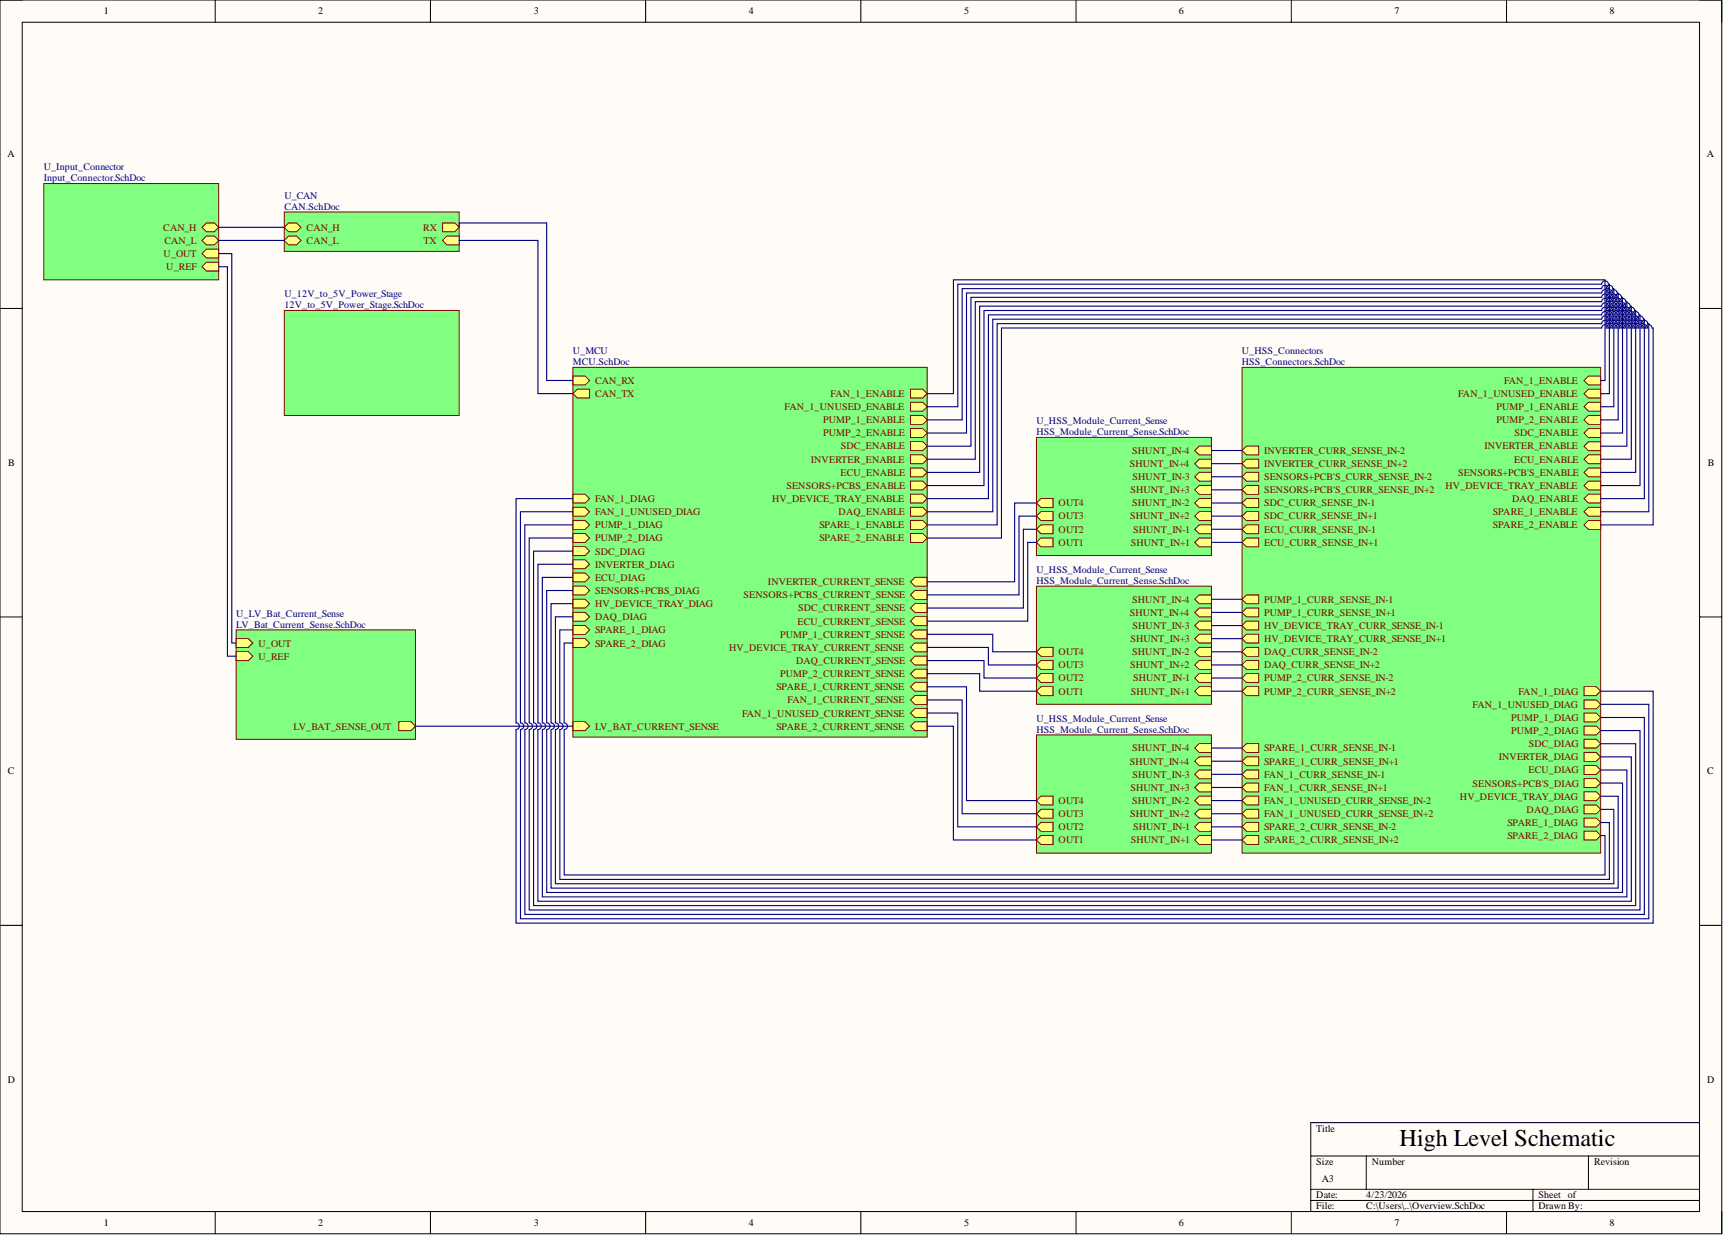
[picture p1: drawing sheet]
<svg xmlns="http://www.w3.org/2000/svg" width="393mm" height="282mm" viewBox="0 0 393 282" stroke-linecap="round" stroke-linejoin="round" font-family="sans-serif">
<defs><g id="words">
<text font-size="5.5" x="319.5" y="261.5">High Level Schematic</text>
<g font-size="2.3">
<text x="23.7" y="3.3">1</text>
<text x="72.6" y="3.3">2</text>
<text x="121.9" y="3.3">3</text>
<text x="170.9" y="3.3">4</text>
<text x="220.1" y="3.3">5</text>
<text x="269.1" y="3.3">6</text>
<text x="318.3" y="3.3">7</text>
<text x="367.4" y="3.3">8</text>
<text x="1.7" y="35.9">A</text>
<text x="389.7" y="35.9">A</text>
<text x="1.9" y="106.4">B</text>
<text x="389.8" y="106.4">B</text>
<text x="1.8" y="176.7">C</text>
<text x="389.8" y="176.7">C</text>
<text x="1.8" y="247.2">D</text>
<text x="389.8" y="247.2">D</text>
<text x="300.5" y="258.3">Title</text>
<text x="300.5" y="265.9">Size</text>
<text x="301.8" y="269.7">A3</text>
<text x="313.2" y="265.9">Number</text>
<text x="363.9" y="265.9">Revision</text>
<text x="300.5" y="273.5">Date:</text>
<text x="311.9" y="273.5">4/23/2026</text>
<text x="351.2" y="273.5">Sheet of</text>
<text x="23.7" y="279.8">1</text>
<text x="72.6" y="279.8">2</text>
<text x="121.9" y="279.8">3</text>
<text x="170.9" y="279.8">4</text>
<text x="220.1" y="279.8">5</text>
<text x="269.1" y="279.8">6</text>
<text x="300.5" y="276">File:</text>
<text x="311.9" y="276">C:\Users\..\Overview.SchDoc</text>
<text x="318.3" y="279.8">7</text>
<text x="351.2" y="276">Drawn By:</text>
<text x="367.4" y="279.8">8</text>
</g>
<g font-size="2.3" fill="#000080">
<text x="10" y="38.8">U_Input_Connector</text>
<text x="10" y="41.4">Input_Connector.SchDoc</text>
<text x="64.9" y="45.3">U_CAN</text>
<text x="64.9" y="47.9">CAN.SchDoc</text>
<text x="64.9" y="67.8">U_12V_to_5V_Power_Stage</text>
<text x="64.9" y="70.4">12V_to_5V_Power_Stage.SchDoc</text>
<text x="130.8" y="80.8">U_MCU</text>
<text x="130.8" y="83.4">MCU.SchDoc</text>
<text x="283.5" y="80.8">U_HSS_Connectors</text>
<text x="283.5" y="83.4">HSS_Connectors.SchDoc</text>
<text x="236.6" y="96.8">U_HSS_Module_Current_Sense</text>
<text x="236.6" y="99.4">HSS_Module_Current_Sense.SchDoc</text>
<text x="236.6" y="130.7">U_HSS_Module_Current_Sense</text>
<text x="236.6" y="133.3">HSS_Module_Current_Sense.SchDoc</text>
<text x="53.9" y="140.7">U_LV_Bat_Current_Sense</text>
<text x="53.9" y="143.3">LV_Bat_Current_Sense.SchDoc</text>
<text x="236.6" y="164.7">U_HSS_Module_Current_Sense</text>
<text x="236.6" y="167.3">HSS_Module_Current_Sense.SchDoc</text>
</g>
<g font-size="2.3" fill="#800000">
<text x="37.3" y="52.7">CAN_H</text>
<text x="70" y="52.7">CAN_H</text>
<text x="96.6" y="52.7">RX</text>
<text x="37.4" y="58.6">U_OUT</text>
<text x="37.5" y="55.6">CAN_L</text>
<text x="70" y="55.6">CAN_L</text>
<text x="96.7" y="55.6">TX</text>
<text x="38" y="61.6">U_REF</text>
<text x="135.8" y="87.6">CAN_RX</text>
<text x="343.4" y="87.6">FAN_1_ENABLE</text>
<text x="135.8" y="90.6">CAN_TX</text>
<text x="179.1" y="93.6">FAN_1_UNUSED_ENABLE</text>
<text x="189.6" y="90.6">FAN_1_ENABLE</text>
<text x="332.9" y="90.6">FAN_1_UNUSED_ENABLE</text>
<text x="341.7" y="93.6">PUMP_1_ENABLE</text>
<text x="187.9" y="96.6">PUMP_1_ENABLE</text>
<text x="187.9" y="99.6">PUMP_2_ENABLE</text>
<text x="341.7" y="96.6">PUMP_2_ENABLE</text>
<text x="345.7" y="99.6">SDC_ENABLE</text>
<text x="185.1" y="105.6">INVERTER_ENABLE</text>
<text x="192" y="102.6">SDC_ENABLE</text>
<text x="257.9" y="106.6">SHUNT_IN+4</text>
<text x="258.5" y="103.6">SHUNT_IN-4</text>
<text x="288.6" y="106.6">INVERTER_CURR_SENSE_IN+2</text>
<text x="288.6" y="103.6">INVERTER_CURR_SENSE_IN-2</text>
<text x="338.9" y="102.6">INVERTER_ENABLE</text>
<text x="345.6" y="105.6">ECU_ENABLE</text>
<text x="179.5" y="111.5">SENSORS+PCBS_ENABLE</text>
<text x="191.9" y="108.6">ECU_ENABLE</text>
<text x="258.1" y="112.6">SHUNT_IN+3</text>
<text x="258.6" y="109.6">SHUNT_IN-3</text>
<text x="288.6" y="112.6">SENSORS+PCB'S_CURR_SENSE_IN+2</text>
<text x="288.6" y="109.6">SENSORS+PCB'S_CURR_SENSE_IN-2</text>
<text x="330" y="111.5">HV_DEVICE_TRAY_ENABLE</text>
<text x="332.9" y="108.6">SENSORS+PCB'S_ENABLE</text>
<text x="135.8" y="114.6">FAN_1_DIAG</text>
<text x="135.8" y="117.5">FAN_1_UNUSED_DIAG</text>
<text x="176.2" y="114.6">HV_DEVICE_TRAY_ENABLE</text>
<text x="191.5" y="117.5">DAQ_ENABLE</text>
<text x="241.7" y="118.6">OUT3</text>
<text x="241.7" y="115.6">OUT4</text>
<text x="258" y="118.6">SHUNT_IN+2</text>
<text x="258.5" y="115.6">SHUNT_IN-2</text>
<text x="288.6" y="118.6">SDC_CURR_SENSE_IN+1</text>
<text x="288.6" y="115.6">SDC_CURR_SENSE_IN-1</text>
<text x="340.8" y="117.5">SPARE_1_ENABLE</text>
<text x="345.2" y="114.6">DAQ_ENABLE</text>
<text x="135.8" y="120.6">PUMP_1_DIAG</text>
<text x="135.8" y="123.5">PUMP_2_DIAG</text>
<text x="187.1" y="120.6">SPARE_1_ENABLE</text>
<text x="187.1" y="123.5">SPARE_2_ENABLE</text>
<text x="241.7" y="124.6">OUT1</text>
<text x="241.7" y="121.6">OUT2</text>
<text x="258.2" y="124.6">SHUNT_IN+1</text>
<text x="258.7" y="121.6">SHUNT_IN-1</text>
<text x="288.6" y="124.6">ECU_CURR_SENSE_IN+1</text>
<text x="288.6" y="121.6">ECU_CURR_SENSE_IN-1</text>
<text x="340.8" y="120.6">SPARE_2_ENABLE</text>
<text x="135.8" y="126.6">SDC_DIAG</text>
<text x="135.8" y="129.6">INVERTER_DIAG</text>
<text x="135.8" y="132.5">ECU_DIAG</text>
<text x="135.8" y="135.6">SENSORS+PCBS_DIAG</text>
<text x="169.7" y="136.6">SENSORS+PCBS_CURRENT_SENSE</text>
<text x="175.3" y="133.5">INVERTER_CURRENT_SENSE</text>
<text x="258.5" y="137.6">SHUNT_IN-4</text>
<text x="288.6" y="137.6">PUMP_1_CURR_SENSE_IN-1</text>
<text x="135.8" y="138.5">HV_DEVICE_TRAY_DIAG</text>
<text x="135.8" y="141.6">DAQ_DIAG</text>
<text x="182.1" y="142.6">ECU_CURRENT_SENSE</text>
<text x="182.2" y="139.5">SDC_CURRENT_SENSE</text>
<text x="257.9" y="140.5">SHUNT_IN+4</text>
<text x="258.6" y="143.5">SHUNT_IN-3</text>
<text x="288.6" y="140.5">PUMP_1_CURR_SENSE_IN+1</text>
<text x="288.6" y="143.5">HV_DEVICE_TRAY_CURR_SENSE_IN-1</text>
<text x="59" y="147.6">U_OUT</text>
<text x="135.8" y="144.5">SPARE_1_DIAG</text>
<text x="135.8" y="147.6">SPARE_2_DIAG</text>
<text x="166.4" y="148.5">HV_DEVICE_TRAY_CURRENT_SENSE</text>
<text x="178.1" y="145.5">PUMP_1_CURRENT_SENSE</text>
<text x="241.7" y="149.5">OUT4</text>
<text x="258.1" y="146.5">SHUNT_IN+3</text>
<text x="258.5" y="149.5">SHUNT_IN-2</text>
<text x="288.6" y="146.5">HV_DEVICE_TRAY_CURR_SENSE_IN+1</text>
<text x="288.6" y="149.5">DAQ_CURR_SENSE_IN-2</text>
<text x="59" y="150.5">U_REF</text>
<text x="178.1" y="154.5">PUMP_2_CURRENT_SENSE</text>
<text x="181.7" y="151.5">DAQ_CURRENT_SENSE</text>
<text x="241.7" y="155.5">OUT2</text>
<text x="241.7" y="152.6">OUT3</text>
<text x="258" y="152.6">SHUNT_IN+2</text>
<text x="258.7" y="155.5">SHUNT_IN-1</text>
<text x="288.6" y="155.5">PUMP_2_CURR_SENSE_IN-2</text>
<text x="288.6" y="152.6">DAQ_CURR_SENSE_IN+2</text>
<text x="177.3" y="157.5">SPARE_1_CURRENT_SENSE</text>
<text x="179.8" y="160.5">FAN_1_CURRENT_SENSE</text>
<text x="241.7" y="158.6">OUT1</text>
<text x="258.2" y="158.6">SHUNT_IN+1</text>
<text x="288.6" y="158.6">PUMP_2_CURR_SENSE_IN+2</text>
<text x="336.2" y="161.5">FAN_1_UNUSED_DIAG</text>
<text x="346.7" y="158.6">FAN_1_DIAG</text>
<text x="67" y="166.5">LV_BAT_SENSE_OUT</text>
<text x="135.8" y="166.5">LV_BAT_CURRENT_SENSE</text>
<text x="169.4" y="163.5">FAN_1_UNUSED_CURRENT_SENSE</text>
<text x="177.3" y="166.5">SPARE_2_CURRENT_SENSE</text>
<text x="345" y="164.5">PUMP_1_DIAG</text>
<text x="345" y="167.5">PUMP_2_DIAG</text>
<text x="258.5" y="171.5">SHUNT_IN-4</text>
<text x="288.6" y="171.5">SPARE_1_CURR_SENSE_IN-1</text>
<text x="342.2" y="173.5">INVERTER_DIAG</text>
<text x="349" y="170.5">SDC_DIAG</text>
<text x="257.9" y="174.5">SHUNT_IN+4</text>
<text x="258.6" y="177.5">SHUNT_IN-3</text>
<text x="288.6" y="177.5">FAN_1_CURR_SENSE_IN-1</text>
<text x="288.6" y="174.5">SPARE_1_CURR_SENSE_IN+1</text>
<text x="336.2" y="179.5">SENSORS+PCB'S_DIAG</text>
<text x="348.9" y="176.5">ECU_DIAG</text>
<text x="241.7" y="183.5">OUT4</text>
<text x="258.1" y="180.5">SHUNT_IN+3</text>
<text x="258.5" y="183.5">SHUNT_IN-2</text>
<text x="288.6" y="180.5">FAN_1_CURR_SENSE_IN+1</text>
<text x="288.6" y="183.5">FAN_1_UNUSED_CURR_SENSE_IN-2</text>
<text x="333.3" y="182.5">HV_DEVICE_TRAY_DIAG</text>
<text x="348.5" y="185.4">DAQ_DIAG</text>
<text x="241.7" y="189.5">OUT2</text>
<text x="241.7" y="186.5">OUT3</text>
<text x="258" y="186.5">SHUNT_IN+2</text>
<text x="258.7" y="189.5">SHUNT_IN-1</text>
<text x="288.6" y="186.5">FAN_1_UNUSED_CURR_SENSE_IN+2</text>
<text x="288.6" y="189.5">SPARE_2_CURR_SENSE_IN-2</text>
<text x="344.1" y="188.5">SPARE_1_DIAG</text>
<text x="344.1" y="191.5">SPARE_2_DIAG</text>
<text x="241.7" y="192.5">OUT1</text>
<text x="258.2" y="192.5">SHUNT_IN+1</text>
<text x="288.6" y="192.5">SPARE_2_CURR_SENSE_IN+2</text>
</g>
</g></defs>
<path d="M0 0h393.1v281.6h-393.1z" fill-rule="evenodd" fill="#fffcf8"/>
<path d="M0 0h393.1v281.6h-393.1z" fill="none" stroke="#000" stroke-width=".23"/>
<path d="M5.1 5.1h382.9v271.4h-382.9z" fill-rule="evenodd" fill="#fffcf8"/>
<g fill="none" stroke="#000" stroke-width=".23">
<path d="M0 0h5.1M5.1 5.1h382.9v271.4h-382.9zM49.1 0v5.1M98.3 0v5.1M147.4 0v5.1M196.5 0v5.1M245.7 0v5.1M294.8 0v5.1M343.9 0v5.1M388 0h5.1v5.1M0 70.4h5.1M388 70.4h5.1"/>
<path d="M0 140.8h5.1M388 140.8h5.1M0 211.2h5.1M388 211.2h5.1M388 256.2h-88.8v20.3M49.1 276.5v5.1M98.3 276.5v5.1M147.4 276.5v5.1M196.5 276.5v5.1M245.7 276.5v5.1M294.8 276.5v5.1M299.2 263.8h88.8"/>
<path d="M299.2 271.4h88.8M299.2 274h88.8M311.9 263.8v7.6M343.9 276.5v5.1M350 271.4v5.1M362.6 263.8v7.6M393.1 276.5v5.1"/>
</g>
<path d="M10 41.9h39.9v22h-39.9z" fill-rule="evenodd" fill="#80ff80"/>
<path d="M10 41.9h39.9v22h-39.9z" fill="none" stroke="#800000" stroke-width=".23"/>
<path d="M47.1 59.9h2.8v2h-2.8l-1-1z" fill-rule="evenodd" fill="#ffff80"/>
<path d="M47.1 59.9h2.8v2h-2.8l-1-1z" fill="none" stroke="#800000" stroke-width=".23"/>
<path d="M47.1 56.9h2.8v2h-2.8l-1-1z" fill-rule="evenodd" fill="#ffff80"/>
<path d="M47.1 56.9h2.8v2h-2.8l-1-1z" fill="none" stroke="#800000" stroke-width=".23"/>
<path d="M47.1 50.9h1.8l1 1-1 1h-1.8l-1-1z" fill-rule="evenodd" fill="#ffff80"/>
<path d="M47.1 50.9h1.8l1 1-1 1h-1.8l-1-1z" fill="none" stroke="#800000" stroke-width=".23"/>
<path d="M47.1 53.9h1.8l1 1-1 1h-1.8l-1-1z" fill-rule="evenodd" fill="#ffff80"/>
<path d="M47.1 53.9h1.8l1 1-1 1h-1.8l-1-1z" fill="none" stroke="#800000" stroke-width=".23"/>
<path d="M64.9 48.4h39.9v9h-39.9z" fill-rule="evenodd" fill="#80ff80"/>
<path d="M64.9 48.4h39.9v9h-39.9z" fill="none" stroke="#800000" stroke-width=".23"/>
<path d="M101 50.9h2.8l1 1-1 1h-2.8z" fill-rule="evenodd" fill="#ffff80"/>
<path d="M101 50.9h2.8l1 1-1 1h-2.8z" fill="none" stroke="#800000" stroke-width=".23"/>
<path d="M102 53.9h2.8v2h-2.8l-1-1z" fill-rule="evenodd" fill="#ffff80"/>
<path d="M102 53.9h2.8v2h-2.8l-1-1z" fill="none" stroke="#800000" stroke-width=".23"/>
<path d="M65.9 50.9h1.8l1 1-1 1h-1.8l-1-1z" fill-rule="evenodd" fill="#ffff80"/>
<path d="M65.9 50.9h1.8l1 1-1 1h-1.8l-1-1z" fill="none" stroke="#800000" stroke-width=".23"/>
<path d="M65.9 53.9h1.8l1 1-1 1h-1.8l-1-1z" fill-rule="evenodd" fill="#ffff80"/>
<path d="M65.9 53.9h1.8l1 1-1 1h-1.8l-1-1z" fill="none" stroke="#800000" stroke-width=".23"/>
<path d="M130.8 83.8h80.9v84.4h-80.9z" fill-rule="evenodd" fill="#80ff80"/>
<path d="M130.8 83.8h80.9v84.4h-80.9z" fill="none" stroke="#800000" stroke-width=".23"/>
<path d="M131.8 88.8h2.8v2h-2.8l-1-1z" fill-rule="evenodd" fill="#ffff80"/>
<path d="M131.8 88.8h2.8v2h-2.8l-1-1z" fill="none" stroke="#800000" stroke-width=".23"/>
<path d="M130.8 85.8h2.8l1 1-1 1.1h-2.8z" fill-rule="evenodd" fill="#ffff80"/>
<path d="M130.8 85.8h2.8l1 1-1 1.1h-2.8z" fill="none" stroke="#800000" stroke-width=".23"/>
<path d="M208.9 158.7h2.8v2.1h-2.8l-1-1z" fill-rule="evenodd" fill="#ffff80"/>
<path d="M208.9 158.7h2.8v2.1h-2.8l-1-1z" fill="none" stroke="#800000" stroke-width=".23"/>
<path d="M208.9 161.7h2.8v2.1h-2.8l-1-1.1z" fill-rule="evenodd" fill="#ffff80"/>
<path d="M208.9 161.7h2.8v2.1h-2.8l-1-1.1z" fill="none" stroke="#800000" stroke-width=".23"/>
<path d="M207.9 88.8h2.7l1.1 1-1.1 1.1h-2.7z" fill-rule="evenodd" fill="#ffff80"/>
<path d="M207.9 88.8h2.7l1.1 1-1.1 1.1h-2.7z" fill="none" stroke="#800000" stroke-width=".23"/>
<path d="M130.8 112.8h2.8l1 1-1 1h-2.8z" fill-rule="evenodd" fill="#ffff80"/>
<path d="M130.8 112.8h2.8l1 1-1 1h-2.8z" fill="none" stroke="#800000" stroke-width=".23"/>
<path d="M207.9 91.8h2.7l1.1 1-1.1 1h-2.7z" fill-rule="evenodd" fill="#ffff80"/>
<path d="M207.9 91.8h2.7l1.1 1-1.1 1h-2.7z" fill="none" stroke="#800000" stroke-width=".23"/>
<path d="M130.8 115.8h2.8l1 1-1 1h-2.8z" fill-rule="evenodd" fill="#ffff80"/>
<path d="M130.8 115.8h2.8l1 1-1 1h-2.8z" fill="none" stroke="#800000" stroke-width=".23"/>
<path d="M208.9 143.8h2.8v2h-2.8l-1-1z" fill-rule="evenodd" fill="#ffff80"/>
<path d="M208.9 143.8h2.8v2h-2.8l-1-1z" fill="none" stroke="#800000" stroke-width=".23"/>
<path d="M208.9 152.7h2.8v2.1h-2.8l-1-1z" fill-rule="evenodd" fill="#ffff80"/>
<path d="M208.9 152.7h2.8v2.1h-2.8l-1-1z" fill="none" stroke="#800000" stroke-width=".23"/>
<path d="M207.9 94.8h2.7l1.1 1-1.1 1h-2.7z" fill-rule="evenodd" fill="#ffff80"/>
<path d="M207.9 94.8h2.7l1.1 1-1.1 1h-2.7z" fill="none" stroke="#800000" stroke-width=".23"/>
<path d="M130.8 118.8h2.8l1 1-1 1h-2.8z" fill-rule="evenodd" fill="#ffff80"/>
<path d="M130.8 118.8h2.8l1 1-1 1h-2.8z" fill="none" stroke="#800000" stroke-width=".23"/>
<path d="M207.9 97.8h2.7l1.1 1-1.1 1h-2.7z" fill-rule="evenodd" fill="#ffff80"/>
<path d="M207.9 97.8h2.7l1.1 1-1.1 1h-2.7z" fill="none" stroke="#800000" stroke-width=".23"/>
<path d="M130.8 121.8h2.8l1 1-1 1h-2.8z" fill-rule="evenodd" fill="#ffff80"/>
<path d="M130.8 121.8h2.8l1 1-1 1h-2.8z" fill="none" stroke="#800000" stroke-width=".23"/>
<path d="M208.9 137.8h2.8v2h-2.8l-1-1z" fill-rule="evenodd" fill="#ffff80"/>
<path d="M208.9 137.8h2.8v2h-2.8l-1-1z" fill="none" stroke="#800000" stroke-width=".23"/>
<path d="M208.9 131.8h2.8v2h-2.8l-1-1z" fill-rule="evenodd" fill="#ffff80"/>
<path d="M208.9 131.8h2.8v2h-2.8l-1-1z" fill="none" stroke="#800000" stroke-width=".23"/>
<path d="M207.9 100.8h2.7l1.1 1-1.1 1h-2.7z" fill-rule="evenodd" fill="#ffff80"/>
<path d="M207.9 100.8h2.7l1.1 1-1.1 1h-2.7z" fill="none" stroke="#800000" stroke-width=".23"/>
<path d="M130.8 124.8h2.8l1 1-1 1h-2.8z" fill-rule="evenodd" fill="#ffff80"/>
<path d="M130.8 124.8h2.8l1 1-1 1h-2.8z" fill="none" stroke="#800000" stroke-width=".23"/>
<path d="M207.9 103.8h2.7l1.1 1-1.1 1h-2.7z" fill-rule="evenodd" fill="#ffff80"/>
<path d="M207.9 103.8h2.7l1.1 1-1.1 1h-2.7z" fill="none" stroke="#800000" stroke-width=".23"/>
<path d="M130.8 127.8h2.8l1 1-1 1h-2.8z" fill-rule="evenodd" fill="#ffff80"/>
<path d="M130.8 127.8h2.8l1 1-1 1h-2.8z" fill="none" stroke="#800000" stroke-width=".23"/>
<path d="M208.9 140.8h2.8v2h-2.8l-1-1z" fill-rule="evenodd" fill="#ffff80"/>
<path d="M208.9 140.8h2.8v2h-2.8l-1-1z" fill="none" stroke="#800000" stroke-width=".23"/>
<path d="M208.9 134.8h2.8v2h-2.8l-1-1z" fill-rule="evenodd" fill="#ffff80"/>
<path d="M208.9 134.8h2.8v2h-2.8l-1-1z" fill="none" stroke="#800000" stroke-width=".23"/>
<path d="M207.9 106.8h2.7l1.1 1-1.1 1h-2.7z" fill-rule="evenodd" fill="#ffff80"/>
<path d="M207.9 106.8h2.7l1.1 1-1.1 1h-2.7z" fill="none" stroke="#800000" stroke-width=".23"/>
<path d="M130.8 130.8h2.8l1 1-1 1h-2.8z" fill-rule="evenodd" fill="#ffff80"/>
<path d="M130.8 130.8h2.8l1 1-1 1h-2.8z" fill="none" stroke="#800000" stroke-width=".23"/>
<path d="M207.9 109.8h2.7l1.1 1-1.1 1h-2.7z" fill-rule="evenodd" fill="#ffff80"/>
<path d="M207.9 109.8h2.7l1.1 1-1.1 1h-2.7z" fill="none" stroke="#800000" stroke-width=".23"/>
<path d="M130.8 133.8h2.8l1 1-1 1h-2.8z" fill-rule="evenodd" fill="#ffff80"/>
<path d="M130.8 133.8h2.8l1 1-1 1h-2.8z" fill="none" stroke="#800000" stroke-width=".23"/>
<path d="M208.9 146.7h2.8v2.1h-2.8l-1-1z" fill-rule="evenodd" fill="#ffff80"/>
<path d="M208.9 146.7h2.8v2.1h-2.8l-1-1z" fill="none" stroke="#800000" stroke-width=".23"/>
<path d="M208.9 149.8h2.8v2h-2.8l-1-1z" fill-rule="evenodd" fill="#ffff80"/>
<path d="M208.9 149.8h2.8v2h-2.8l-1-1z" fill="none" stroke="#800000" stroke-width=".23"/>
<path d="M207.9 112.8h2.7l1.1 1-1.1 1h-2.7z" fill-rule="evenodd" fill="#ffff80"/>
<path d="M207.9 112.8h2.7l1.1 1-1.1 1h-2.7z" fill="none" stroke="#800000" stroke-width=".23"/>
<path d="M130.8 136.8h2.8l1 1-1 1h-2.8z" fill-rule="evenodd" fill="#ffff80"/>
<path d="M130.8 136.8h2.8l1 1-1 1h-2.8z" fill="none" stroke="#800000" stroke-width=".23"/>
<path d="M207.9 115.8h2.7l1.1 1-1.1 1h-2.7z" fill-rule="evenodd" fill="#ffff80"/>
<path d="M207.9 115.8h2.7l1.1 1-1.1 1h-2.7z" fill="none" stroke="#800000" stroke-width=".23"/>
<path d="M130.8 139.8h2.8l1 1-1 1h-2.8z" fill-rule="evenodd" fill="#ffff80"/>
<path d="M130.8 139.8h2.8l1 1-1 1h-2.8z" fill="none" stroke="#800000" stroke-width=".23"/>
<path d="M208.9 155.7h2.8v2.1h-2.8l-1-1.1z" fill-rule="evenodd" fill="#ffff80"/>
<path d="M208.9 155.7h2.8v2.1h-2.8l-1-1.1z" fill="none" stroke="#800000" stroke-width=".23"/>
<path d="M208.9 164.7h2.8v2.1h-2.8l-1-1.1z" fill-rule="evenodd" fill="#ffff80"/>
<path d="M208.9 164.7h2.8v2.1h-2.8l-1-1.1z" fill="none" stroke="#800000" stroke-width=".23"/>
<path d="M207.9 118.8h2.7l1.1 1-1.1 1h-2.7z" fill-rule="evenodd" fill="#ffff80"/>
<path d="M207.9 118.8h2.7l1.1 1-1.1 1h-2.7z" fill="none" stroke="#800000" stroke-width=".23"/>
<path d="M130.8 142.8h2.8l1 1-1 1h-2.8z" fill-rule="evenodd" fill="#ffff80"/>
<path d="M130.8 142.8h2.8l1 1-1 1h-2.8z" fill="none" stroke="#800000" stroke-width=".23"/>
<path d="M207.9 121.8h2.7l1.1 1-1.1 1h-2.7z" fill-rule="evenodd" fill="#ffff80"/>
<path d="M207.9 121.8h2.7l1.1 1-1.1 1h-2.7z" fill="none" stroke="#800000" stroke-width=".23"/>
<path d="M130.8 145.8h2.8l1 1-1 1h-2.8z" fill-rule="evenodd" fill="#ffff80"/>
<path d="M130.8 145.8h2.8l1 1-1 1h-2.8z" fill="none" stroke="#800000" stroke-width=".23"/>
<path d="M130.8 164.7h2.8l1 1-1 1.1h-2.8z" fill-rule="evenodd" fill="#ffff80"/>
<path d="M130.8 164.7h2.8l1 1-1 1.1h-2.8z" fill="none" stroke="#800000" stroke-width=".23"/>
<path d="M283.6 83.8h81.8v110.9h-81.8z" fill-rule="evenodd" fill="#80ff80"/>
<path d="M283.6 83.8h81.8v110.9h-81.8z" fill="none" stroke="#800000" stroke-width=".23"/>
<path d="M284.6 178.7h2.7v2h-2.7l-1.1-1z" fill-rule="evenodd" fill="#ffff80"/>
<path d="M284.6 178.7h2.7v2h-2.7l-1.1-1z" fill="none" stroke="#800000" stroke-width=".23"/>
<path d="M284.6 175.7h2.7v2h-2.7l-1.1-1z" fill-rule="evenodd" fill="#ffff80"/>
<path d="M284.6 175.7h2.7v2h-2.7l-1.1-1z" fill="none" stroke="#800000" stroke-width=".23"/>
<path d="M284.6 184.7h2.7v2h-2.7l-1.1-1z" fill-rule="evenodd" fill="#ffff80"/>
<path d="M284.6 184.7h2.7v2h-2.7l-1.1-1z" fill="none" stroke="#800000" stroke-width=".23"/>
<path d="M284.6 181.7h2.7v2h-2.7l-1.1-1z" fill-rule="evenodd" fill="#ffff80"/>
<path d="M284.6 181.7h2.7v2h-2.7l-1.1-1z" fill="none" stroke="#800000" stroke-width=".23"/>
<path d="M362.6 85.8h2.8v2.1h-2.8l-1-1.1z" fill-rule="evenodd" fill="#ffff80"/>
<path d="M362.6 85.8h2.8v2.1h-2.8l-1-1.1z" fill="none" stroke="#800000" stroke-width=".23"/>
<path d="M361.6 156.7h2.8l1 1.1-1 1h-2.8z" fill-rule="evenodd" fill="#ffff80"/>
<path d="M361.6 156.7h2.8l1 1.1-1 1h-2.8z" fill="none" stroke="#800000" stroke-width=".23"/>
<path d="M362.6 88.8h2.8v2.1h-2.8l-1-1.1z" fill-rule="evenodd" fill="#ffff80"/>
<path d="M362.6 88.8h2.8v2.1h-2.8l-1-1.1z" fill="none" stroke="#800000" stroke-width=".23"/>
<path d="M361.6 159.7h2.8l1 1.1-1 1h-2.8z" fill-rule="evenodd" fill="#ffff80"/>
<path d="M361.6 159.7h2.8l1 1.1-1 1h-2.8z" fill="none" stroke="#800000" stroke-width=".23"/>
<path d="M284.6 172.7h2.7v2.1h-2.7l-1.1-1.1z" fill-rule="evenodd" fill="#ffff80"/>
<path d="M284.6 172.7h2.7v2.1h-2.7l-1.1-1.1z" fill="none" stroke="#800000" stroke-width=".23"/>
<path d="M284.6 169.7h2.7v2h-2.7l-1.1-1z" fill-rule="evenodd" fill="#ffff80"/>
<path d="M284.6 169.7h2.7v2h-2.7l-1.1-1z" fill="none" stroke="#800000" stroke-width=".23"/>
<path d="M284.6 190.7h2.7v2h-2.7l-1.1-1z" fill-rule="evenodd" fill="#ffff80"/>
<path d="M284.6 190.7h2.7v2h-2.7l-1.1-1z" fill="none" stroke="#800000" stroke-width=".23"/>
<path d="M284.6 187.7h2.7v2h-2.7l-1.1-1z" fill-rule="evenodd" fill="#ffff80"/>
<path d="M284.6 187.7h2.7v2h-2.7l-1.1-1z" fill="none" stroke="#800000" stroke-width=".23"/>
<path d="M362.6 115.8h2.8v2h-2.8l-1-1z" fill-rule="evenodd" fill="#ffff80"/>
<path d="M362.6 115.8h2.8v2h-2.8l-1-1z" fill="none" stroke="#800000" stroke-width=".23"/>
<path d="M361.6 186.7h2.8l1 1-1 1h-2.8z" fill-rule="evenodd" fill="#ffff80"/>
<path d="M361.6 186.7h2.8l1 1-1 1h-2.8z" fill="none" stroke="#800000" stroke-width=".23"/>
<path d="M362.6 118.8h2.8v2h-2.8l-1-1z" fill-rule="evenodd" fill="#ffff80"/>
<path d="M362.6 118.8h2.8v2h-2.8l-1-1z" fill="none" stroke="#800000" stroke-width=".23"/>
<path d="M361.6 189.7h2.8l1 1-1 1h-2.8z" fill-rule="evenodd" fill="#ffff80"/>
<path d="M361.6 189.7h2.8l1 1-1 1h-2.8z" fill="none" stroke="#800000" stroke-width=".23"/>
<path d="M284.6 122.8h2.7v2h-2.7l-1.1-1z" fill-rule="evenodd" fill="#ffff80"/>
<path d="M284.6 122.8h2.7v2h-2.7l-1.1-1z" fill="none" stroke="#800000" stroke-width=".23"/>
<path d="M284.6 119.8h2.7v2h-2.7l-1.1-1z" fill-rule="evenodd" fill="#ffff80"/>
<path d="M284.6 119.8h2.7v2h-2.7l-1.1-1z" fill="none" stroke="#800000" stroke-width=".23"/>
<path d="M284.6 110.8h2.7v2h-2.7l-1.1-1z" fill-rule="evenodd" fill="#ffff80"/>
<path d="M284.6 110.8h2.7v2h-2.7l-1.1-1z" fill="none" stroke="#800000" stroke-width=".23"/>
<path d="M284.6 107.8h2.7v2h-2.7l-1.1-1z" fill-rule="evenodd" fill="#ffff80"/>
<path d="M284.6 107.8h2.7v2h-2.7l-1.1-1z" fill="none" stroke="#800000" stroke-width=".23"/>
<path d="M362.6 91.8h2.8v2h-2.8l-1-1z" fill-rule="evenodd" fill="#ffff80"/>
<path d="M362.6 91.8h2.8v2h-2.8l-1-1z" fill="none" stroke="#800000" stroke-width=".23"/>
<path d="M361.6 162.7h2.8l1 1.1-1 1h-2.8z" fill-rule="evenodd" fill="#ffff80"/>
<path d="M361.6 162.7h2.8l1 1.1-1 1h-2.8z" fill="none" stroke="#800000" stroke-width=".23"/>
<path d="M362.6 94.8h2.8v2h-2.8l-1-1z" fill-rule="evenodd" fill="#ffff80"/>
<path d="M362.6 94.8h2.8v2h-2.8l-1-1z" fill="none" stroke="#800000" stroke-width=".23"/>
<path d="M361.6 165.7h2.8l1 1-1 1.1h-2.8z" fill-rule="evenodd" fill="#ffff80"/>
<path d="M361.6 165.7h2.8l1 1-1 1.1h-2.8z" fill="none" stroke="#800000" stroke-width=".23"/>
<path d="M284.6 116.8h2.7v2h-2.7l-1.1-1z" fill-rule="evenodd" fill="#ffff80"/>
<path d="M284.6 116.8h2.7v2h-2.7l-1.1-1z" fill="none" stroke="#800000" stroke-width=".23"/>
<path d="M284.6 113.8h2.7v2h-2.7l-1.1-1z" fill-rule="evenodd" fill="#ffff80"/>
<path d="M284.6 113.8h2.7v2h-2.7l-1.1-1z" fill="none" stroke="#800000" stroke-width=".23"/>
<path d="M284.6 104.8h2.7v2h-2.7l-1.1-1z" fill-rule="evenodd" fill="#ffff80"/>
<path d="M284.6 104.8h2.7v2h-2.7l-1.1-1z" fill="none" stroke="#800000" stroke-width=".23"/>
<path d="M284.6 101.8h2.7v2h-2.7l-1.1-1z" fill-rule="evenodd" fill="#ffff80"/>
<path d="M284.6 101.8h2.7v2h-2.7l-1.1-1z" fill="none" stroke="#800000" stroke-width=".23"/>
<path d="M362.6 97.8h2.8v2h-2.8l-1-1z" fill-rule="evenodd" fill="#ffff80"/>
<path d="M362.6 97.8h2.8v2h-2.8l-1-1z" fill="none" stroke="#800000" stroke-width=".23"/>
<path d="M361.6 168.7h2.8l1 1-1 1.1h-2.8z" fill-rule="evenodd" fill="#ffff80"/>
<path d="M361.6 168.7h2.8l1 1-1 1.1h-2.8z" fill="none" stroke="#800000" stroke-width=".23"/>
<path d="M362.6 100.8h2.8v2.1h-2.8l-1-1.1z" fill-rule="evenodd" fill="#ffff80"/>
<path d="M362.6 100.8h2.8v2.1h-2.8l-1-1.1z" fill="none" stroke="#800000" stroke-width=".23"/>
<path d="M361.6 171.7h2.8l1 1-1 1.1h-2.8z" fill-rule="evenodd" fill="#ffff80"/>
<path d="M361.6 171.7h2.8l1 1-1 1.1h-2.8z" fill="none" stroke="#800000" stroke-width=".23"/>
<path d="M284.6 138.8h2.7v2h-2.7l-1.1-1z" fill-rule="evenodd" fill="#ffff80"/>
<path d="M284.6 138.8h2.7v2h-2.7l-1.1-1z" fill="none" stroke="#800000" stroke-width=".23"/>
<path d="M284.6 135.8h2.7v2h-2.7l-1.1-1z" fill-rule="evenodd" fill="#ffff80"/>
<path d="M284.6 135.8h2.7v2h-2.7l-1.1-1z" fill="none" stroke="#800000" stroke-width=".23"/>
<path d="M284.6 156.7h2.7v2.1h-2.7l-1.1-1z" fill-rule="evenodd" fill="#ffff80"/>
<path d="M284.6 156.7h2.7v2.1h-2.7l-1.1-1z" fill="none" stroke="#800000" stroke-width=".23"/>
<path d="M284.6 153.7h2.7v2.1h-2.7l-1.1-1z" fill-rule="evenodd" fill="#ffff80"/>
<path d="M284.6 153.7h2.7v2.1h-2.7l-1.1-1z" fill="none" stroke="#800000" stroke-width=".23"/>
<path d="M362.6 103.8h2.8v2h-2.8l-1-1z" fill-rule="evenodd" fill="#ffff80"/>
<path d="M362.6 103.8h2.8v2h-2.8l-1-1z" fill="none" stroke="#800000" stroke-width=".23"/>
<path d="M361.6 174.7h2.8l1 1-1 1.1h-2.8z" fill-rule="evenodd" fill="#ffff80"/>
<path d="M361.6 174.7h2.8l1 1-1 1.1h-2.8z" fill="none" stroke="#800000" stroke-width=".23"/>
<path d="M362.6 106.8h2.8v2h-2.8l-1-1z" fill-rule="evenodd" fill="#ffff80"/>
<path d="M362.6 106.8h2.8v2h-2.8l-1-1z" fill="none" stroke="#800000" stroke-width=".23"/>
<path d="M361.6 177.7h2.8l1 1-1 1h-2.8z" fill-rule="evenodd" fill="#ffff80"/>
<path d="M361.6 177.7h2.8l1 1-1 1h-2.8z" fill="none" stroke="#800000" stroke-width=".23"/>
<path d="M284.6 144.8h2.7v2h-2.7l-1.1-1z" fill-rule="evenodd" fill="#ffff80"/>
<path d="M284.6 144.8h2.7v2h-2.7l-1.1-1z" fill="none" stroke="#800000" stroke-width=".23"/>
<path d="M284.6 141.8h2.7v2h-2.7l-1.1-1z" fill-rule="evenodd" fill="#ffff80"/>
<path d="M284.6 141.8h2.7v2h-2.7l-1.1-1z" fill="none" stroke="#800000" stroke-width=".23"/>
<path d="M284.6 150.7h2.7v2.1h-2.7l-1.1-1z" fill-rule="evenodd" fill="#ffff80"/>
<path d="M284.6 150.7h2.7v2.1h-2.7l-1.1-1z" fill="none" stroke="#800000" stroke-width=".23"/>
<path d="M284.6 147.8h2.7v2h-2.7l-1.1-1z" fill-rule="evenodd" fill="#ffff80"/>
<path d="M284.6 147.8h2.7v2h-2.7l-1.1-1z" fill="none" stroke="#800000" stroke-width=".23"/>
<path d="M362.6 109.8h2.8v2h-2.8l-1-1z" fill-rule="evenodd" fill="#ffff80"/>
<path d="M362.6 109.8h2.8v2h-2.8l-1-1z" fill="none" stroke="#800000" stroke-width=".23"/>
<path d="M361.6 180.7h2.8l1 1-1 1h-2.8z" fill-rule="evenodd" fill="#ffff80"/>
<path d="M361.6 180.7h2.8l1 1-1 1h-2.8z" fill="none" stroke="#800000" stroke-width=".23"/>
<path d="M362.6 112.8h2.8v2h-2.8l-1-1z" fill-rule="evenodd" fill="#ffff80"/>
<path d="M362.6 112.8h2.8v2h-2.8l-1-1z" fill="none" stroke="#800000" stroke-width=".23"/>
<path d="M361.6 183.7h2.8l1 1-1 1h-2.8z" fill-rule="evenodd" fill="#ffff80"/>
<path d="M361.6 183.7h2.8l1 1-1 1h-2.8z" fill="none" stroke="#800000" stroke-width=".23"/>
<path d="M236.6 99.8h40v27h-40z" fill-rule="evenodd" fill="#80ff80"/>
<path d="M236.6 99.8h40v27h-40z" fill="none" stroke="#800000" stroke-width=".23"/>
<path d="M237.6 122.8h2.8v2h-2.8l-1-1z" fill-rule="evenodd" fill="#ffff80"/>
<path d="M237.6 122.8h2.8v2h-2.8l-1-1z" fill="none" stroke="#800000" stroke-width=".23"/>
<path d="M237.6 119.8h2.8v2h-2.8l-1-1z" fill-rule="evenodd" fill="#ffff80"/>
<path d="M237.6 119.8h2.8v2h-2.8l-1-1z" fill="none" stroke="#800000" stroke-width=".23"/>
<path d="M237.6 116.8h2.8v2h-2.8l-1-1z" fill-rule="evenodd" fill="#ffff80"/>
<path d="M237.6 116.8h2.8v2h-2.8l-1-1z" fill="none" stroke="#800000" stroke-width=".23"/>
<path d="M237.6 113.8h2.8v2h-2.8l-1-1z" fill-rule="evenodd" fill="#ffff80"/>
<path d="M237.6 113.8h2.8v2h-2.8l-1-1z" fill="none" stroke="#800000" stroke-width=".23"/>
<path d="M273.8 122.8h2.8v2h-2.8l-1-1z" fill-rule="evenodd" fill="#ffff80"/>
<path d="M273.8 122.8h2.8v2h-2.8l-1-1z" fill="none" stroke="#800000" stroke-width=".23"/>
<path d="M273.8 116.8h2.8v2h-2.8l-1-1z" fill-rule="evenodd" fill="#ffff80"/>
<path d="M273.8 116.8h2.8v2h-2.8l-1-1z" fill="none" stroke="#800000" stroke-width=".23"/>
<path d="M273.8 110.8h2.8v2h-2.8l-1-1z" fill-rule="evenodd" fill="#ffff80"/>
<path d="M273.8 110.8h2.8v2h-2.8l-1-1z" fill="none" stroke="#800000" stroke-width=".23"/>
<path d="M273.8 104.8h2.8v2h-2.8l-1-1z" fill-rule="evenodd" fill="#ffff80"/>
<path d="M273.8 104.8h2.8v2h-2.8l-1-1z" fill="none" stroke="#800000" stroke-width=".23"/>
<path d="M273.8 119.8h2.8v2h-2.8l-1-1z" fill-rule="evenodd" fill="#ffff80"/>
<path d="M273.8 119.8h2.8v2h-2.8l-1-1z" fill="none" stroke="#800000" stroke-width=".23"/>
<path d="M273.8 113.8h2.8v2h-2.8l-1-1z" fill-rule="evenodd" fill="#ffff80"/>
<path d="M273.8 113.8h2.8v2h-2.8l-1-1z" fill="none" stroke="#800000" stroke-width=".23"/>
<path d="M273.8 107.8h2.8v2h-2.8l-1-1z" fill-rule="evenodd" fill="#ffff80"/>
<path d="M273.8 107.8h2.8v2h-2.8l-1-1z" fill="none" stroke="#800000" stroke-width=".23"/>
<path d="M273.8 101.8h2.8v2h-2.8l-1-1z" fill-rule="evenodd" fill="#ffff80"/>
<path d="M273.8 101.8h2.8v2h-2.8l-1-1z" fill="none" stroke="#800000" stroke-width=".23"/>
<path d="M236.6 167.7h40v27h-40z" fill-rule="evenodd" fill="#80ff80"/>
<path d="M236.6 167.7h40v27h-40z" fill="none" stroke="#800000" stroke-width=".23"/>
<path d="M237.6 190.7h2.8v2h-2.8l-1-1z" fill-rule="evenodd" fill="#ffff80"/>
<path d="M237.6 190.7h2.8v2h-2.8l-1-1z" fill="none" stroke="#800000" stroke-width=".23"/>
<path d="M237.6 187.7h2.8v2h-2.8l-1-1z" fill-rule="evenodd" fill="#ffff80"/>
<path d="M237.6 187.7h2.8v2h-2.8l-1-1z" fill="none" stroke="#800000" stroke-width=".23"/>
<path d="M237.6 184.7h2.8v2h-2.8l-1-1z" fill-rule="evenodd" fill="#ffff80"/>
<path d="M237.6 184.7h2.8v2h-2.8l-1-1z" fill="none" stroke="#800000" stroke-width=".23"/>
<path d="M237.6 181.7h2.8v2h-2.8l-1-1z" fill-rule="evenodd" fill="#ffff80"/>
<path d="M237.6 181.7h2.8v2h-2.8l-1-1z" fill="none" stroke="#800000" stroke-width=".23"/>
<path d="M273.8 190.7h2.8v2h-2.8l-1-1z" fill-rule="evenodd" fill="#ffff80"/>
<path d="M273.8 190.7h2.8v2h-2.8l-1-1z" fill="none" stroke="#800000" stroke-width=".23"/>
<path d="M273.8 184.7h2.8v2h-2.8l-1-1z" fill-rule="evenodd" fill="#ffff80"/>
<path d="M273.8 184.7h2.8v2h-2.8l-1-1z" fill="none" stroke="#800000" stroke-width=".23"/>
<path d="M273.8 178.7h2.8v2h-2.8l-1-1z" fill-rule="evenodd" fill="#ffff80"/>
<path d="M273.8 178.7h2.8v2h-2.8l-1-1z" fill="none" stroke="#800000" stroke-width=".23"/>
<path d="M273.8 172.7h2.8v2.1h-2.8l-1-1.1z" fill-rule="evenodd" fill="#ffff80"/>
<path d="M273.8 172.7h2.8v2.1h-2.8l-1-1.1z" fill="none" stroke="#800000" stroke-width=".23"/>
<path d="M273.8 187.7h2.8v2h-2.8l-1-1z" fill-rule="evenodd" fill="#ffff80"/>
<path d="M273.8 187.7h2.8v2h-2.8l-1-1z" fill="none" stroke="#800000" stroke-width=".23"/>
<path d="M273.8 181.7h2.8v2h-2.8l-1-1z" fill-rule="evenodd" fill="#ffff80"/>
<path d="M273.8 181.7h2.8v2h-2.8l-1-1z" fill="none" stroke="#800000" stroke-width=".23"/>
<path d="M273.8 175.7h2.8v2h-2.8l-1-1z" fill-rule="evenodd" fill="#ffff80"/>
<path d="M273.8 175.7h2.8v2h-2.8l-1-1z" fill="none" stroke="#800000" stroke-width=".23"/>
<path d="M273.8 169.7h2.8v2h-2.8l-1-1z" fill-rule="evenodd" fill="#ffff80"/>
<path d="M273.8 169.7h2.8v2h-2.8l-1-1z" fill="none" stroke="#800000" stroke-width=".23"/>
<path d="M236.6 133.8h40v26.9h-40z" fill-rule="evenodd" fill="#80ff80"/>
<path d="M236.6 133.8h40v26.9h-40z" fill="none" stroke="#800000" stroke-width=".23"/>
<path d="M237.6 156.7h2.8v2.1h-2.8l-1-1z" fill-rule="evenodd" fill="#ffff80"/>
<path d="M237.6 156.7h2.8v2.1h-2.8l-1-1z" fill="none" stroke="#800000" stroke-width=".23"/>
<path d="M237.6 153.7h2.8v2.1h-2.8l-1-1z" fill-rule="evenodd" fill="#ffff80"/>
<path d="M237.6 153.7h2.8v2.1h-2.8l-1-1z" fill="none" stroke="#800000" stroke-width=".23"/>
<path d="M237.6 150.7h2.8v2.1h-2.8l-1-1z" fill-rule="evenodd" fill="#ffff80"/>
<path d="M237.6 150.7h2.8v2.1h-2.8l-1-1z" fill="none" stroke="#800000" stroke-width=".23"/>
<path d="M237.6 147.8h2.8v2h-2.8l-1-1z" fill-rule="evenodd" fill="#ffff80"/>
<path d="M237.6 147.8h2.8v2h-2.8l-1-1z" fill="none" stroke="#800000" stroke-width=".23"/>
<path d="M273.8 156.7h2.8v2.1h-2.8l-1-1z" fill-rule="evenodd" fill="#ffff80"/>
<path d="M273.8 156.7h2.8v2.1h-2.8l-1-1z" fill="none" stroke="#800000" stroke-width=".23"/>
<path d="M273.8 150.7h2.8v2.1h-2.8l-1-1z" fill-rule="evenodd" fill="#ffff80"/>
<path d="M273.8 150.7h2.8v2.1h-2.8l-1-1z" fill="none" stroke="#800000" stroke-width=".23"/>
<path d="M273.8 144.8h2.8v2h-2.8l-1-1z" fill-rule="evenodd" fill="#ffff80"/>
<path d="M273.8 144.8h2.8v2h-2.8l-1-1z" fill="none" stroke="#800000" stroke-width=".23"/>
<path d="M273.8 138.8h2.8v2h-2.8l-1-1z" fill-rule="evenodd" fill="#ffff80"/>
<path d="M273.8 138.8h2.8v2h-2.8l-1-1z" fill="none" stroke="#800000" stroke-width=".23"/>
<path d="M273.8 153.7h2.8v2.1h-2.8l-1-1z" fill-rule="evenodd" fill="#ffff80"/>
<path d="M273.8 153.7h2.8v2.1h-2.8l-1-1z" fill="none" stroke="#800000" stroke-width=".23"/>
<path d="M273.8 147.8h2.8v2h-2.8l-1-1z" fill-rule="evenodd" fill="#ffff80"/>
<path d="M273.8 147.8h2.8v2h-2.8l-1-1z" fill="none" stroke="#800000" stroke-width=".23"/>
<path d="M273.8 141.8h2.8v2h-2.8l-1-1z" fill-rule="evenodd" fill="#ffff80"/>
<path d="M273.8 141.8h2.8v2h-2.8l-1-1z" fill="none" stroke="#800000" stroke-width=".23"/>
<path d="M273.8 135.8h2.8v2h-2.8l-1-1z" fill-rule="evenodd" fill="#ffff80"/>
<path d="M273.8 135.8h2.8v2h-2.8l-1-1z" fill="none" stroke="#800000" stroke-width=".23"/>
<path d="M53.9 143.8h40.9v24.9h-40.9z" fill-rule="evenodd" fill="#80ff80"/>
<path d="M53.9 143.8h40.9v24.9h-40.9z" fill="none" stroke="#800000" stroke-width=".23"/>
<path d="M91 164.7h2.8l1 1-1 1.1h-2.8z" fill-rule="evenodd" fill="#ffff80"/>
<path d="M91 164.7h2.8l1 1-1 1.1h-2.8z" fill="none" stroke="#800000" stroke-width=".23"/>
<path d="M53.9 145.8h2.8l1 1-1 1h-2.8z" fill-rule="evenodd" fill="#ffff80"/>
<path d="M53.9 145.8h2.8l1 1-1 1h-2.8z" fill="none" stroke="#800000" stroke-width=".23"/>
<path d="M53.9 148.7h2.8l1 1.1-1 1h-2.8z" fill-rule="evenodd" fill="#ffff80"/>
<path d="M53.9 148.7h2.8l1 1.1-1 1h-2.8z" fill="none" stroke="#800000" stroke-width=".23"/>
<path d="M64.9 70.9h39.9v23.9h-39.9z" fill-rule="evenodd" fill="#80ff80"/>
<path d="M64.9 70.9h39.9v23.9h-39.9z" fill="none" stroke="#800000" stroke-width=".23"/>
<g fill="none" stroke="#000080" stroke-width=".25">
<path d="M49.9 57.9h3v88.9h1M49.9 51.9h15M49.9 54.9h15M104.8 51.9v-1h20v35.9h6M104.8 54.9h18v34.9h8M49.9 60.9h2v88.9h2M377.1 74.9a.75 .75 0 0 0-.7-.8 .75 .75 0 0 0-.8 .8h.6a.76 .76 0 0 0-.8-.8 .76 .76 0 0 0-.8 .8h.6a.76 .76 0 0 0-.8-.8 .76 .76 0 0 0-.8 .8h.6a.76 .76 0 0 0-.8-.8 .76 .76 0 0 0-.8 .8h.6a.76 .76 0 0 0-.8-.8 .76 .76 0 0 0-.7 .8h.5a.76 .76 0 0 0-.8-.8 .76 .76 0 0 0-.8 .8h.6a.76 .76 0 0 0-.8-.8 .76 .76 0 0 0-.8 .8h.6a.76 .76 0 0 0-.8-.8 .76 .76 0 0 0-.7 .8h.5a.76 .76 0 0 0-.8-.8 .76 .76 0 0 0-.7 .8h.5a.76 .76 0 0 0-.8-.8 .76 .76 0 0 0-.8 .8h.6a.76 .76 0 0 0-.8-.8 .76 .76 0 0 0-.7 .8h-137.1v47.9h-16.9M377.2 74.9h.2v44.9h-12M365.4 86.8h1v-22.9h-148.7v25.9h-6M365.4 89.8h2v-24.9h-.2a.76 .76 0 0 0-.8-.8 .76 .76 0 0 0-.7 .8h-147v27.9h-7M365.4 92.8h3v-26.9h-.2a.76 .76 0 0 0-.8-.8 .76 .76 0 0 0-.8 .8h.6a.76 .76 0 0 0-.8-.8 .76 .76 0 0 0-.7 .8h-146.1v29.9h-7.9M365.4 95.8h4v-28.9h-.2a.76 .76 0 0 0-.8-.8 .76 .76 0 0 0-.7 .8h.5a.76 .76 0 0 0-.8-.8 .76 .76 0 0 0-.8 .8h.6a.76 .76 0 0 0-.8-.8 .76 .76 0 0 0-.7 .8h-145.1v31.9h-8.9"/>
<path d="M365.4 98.8h5v-30.9h-.2a.76 .76 0 0 0-.8-.8 .76 .76 0 0 0-.7 .8h.5a.76 .76 0 0 0-.8-.8 .76 .76 0 0 0-.7 .8h.5a.76 .76 0 0 0-.8-.8 .76 .76 0 0 0-.8 .8h.6a.76 .76 0 0 0-.8-.8 .76 .76 0 0 0-.7 .8h-144v33.9h-10M130.8 119.8h-11v45.2a.76 .76 0 0 1 .8 .7 .76 .76 0 0 1-.8 .8v42.2h255.6v-44.9h-10M130.8 116.8h-12v48.2a.76 .76 0 0 1 .8 .7 .76 .76 0 0 1-.8 .8v43.2h257.6v-48.9h-11M130.8 113.8h-13v51.2a.76 .76 0 0 1 .8 .7 .76 .76 0 0 1-.8 .8v44.2h259.6v-52.9h-12M236.6 114.8h-5v18h-19.9M236.6 117.8h-4v18h-20.9M276.6 105.8h6.9M276.6 102.8h6.9M276.6 117.8h6.9M276.6 114.8h6.9M276.6 111.8h6.9M276.6 108.8h6.9"/>
<path d="M365.4 101.8h6v-32.9h-.2a.76 .76 0 0 0-.8-.8 .76 .76 0 0 0-.8 .8h.6a.76 .76 0 0 0-.8-.8 .76 .76 0 0 0-.7 .8h.5a.76 .76 0 0 0-.8-.8 .76 .76 0 0 0-.7 .8h.5a.76 .76 0 0 0-.8-.8 .76 .76 0 0 0-.8 .8h.6a.76 .76 0 0 0-.8-.8 .76 .76 0 0 0-.7 .8h-143v35.9h-11M365.4 104.8h7v-34.9h-.2a.76 .76 0 0 0-.8-.8 .76 .76 0 0 0-.8 .8h.6a.76 .76 0 0 0-.8-.8 .76 .76 0 0 0-.8 .8h.6a.76 .76 0 0 0-.8-.8 .76 .76 0 0 0-.7 .8h.5a.76 .76 0 0 0-.8-.8 .76 .76 0 0 0-.7 .8h.5a.76 .76 0 0 0-.8-.8 .76 .76 0 0 0-.8 .8h.6a.76 .76 0 0 0-.8-.8 .76 .76 0 0 0-.7 .8h-142.1v37.9h-11.9M365.4 107.8h8v-36.9h-.2a.76 .76 0 0 0-.8-.8 .76 .76 0 0 0-.7 .8h.5a.76 .76 0 0 0-.8-.8 .76 .76 0 0 0-.8 .8h.6a.76 .76 0 0 0-.8-.8 .76 .76 0 0 0-.8 .8h.6a.76 .76 0 0 0-.8-.8 .76 .76 0 0 0-.7 .8h.5a.76 .76 0 0 0-.8-.8 .76 .76 0 0 0-.7 .8h.5a.76 .76 0 0 0-.8-.8 .76 .76 0 0 0-.8 .8h.6a.76 .76 0 0 0-.8-.8 .76 .76 0 0 0-.7 .8h-141.1v39.9h-12.9M365.4 110.8h9v-38.9h-.2a.76 .76 0 0 0-.8-.8 .76 .76 0 0 0-.8 .8h.6a.76 .76 0 0 0-.8-.8 .76 .76 0 0 0-.7 .8h.5a.76 .76 0 0 0-.8-.8 .76 .76 0 0 0-.8 .8h.6a.76 .76 0 0 0-.8-.8 .76 .76 0 0 0-.8 .8h.6a.76 .76 0 0 0-.8-.8 .76 .76 0 0 0-.7 .8h.5a.76 .76 0 0 0-.8-.8 .76 .76 0 0 0-.7 .8h.5a.76 .76 0 0 0-.8-.8 .76 .76 0 0 0-.8 .8h.6a.76 .76 0 0 0-.8-.8 .76 .76 0 0 0-.7 .8h-140v41.9h-14M365.4 113.8h10v-40.9h-.2a.76 .76 0 0 0-.8-.8 .76 .76 0 0 0-.8 .8h.6a.76 .76 0 0 0-.8-.8 .76 .76 0 0 0-.8 .8h.6a.76 .76 0 0 0-.8-.8 .76 .76 0 0 0-.7 .8h.5a.76 .76 0 0 0-.8-.8 .76 .76 0 0 0-.8 .8h.6a.76 .76 0 0 0-.8-.8 .76 .76 0 0 0-.8 .8h.6a.76 .76 0 0 0-.8-.8 .76 .76 0 0 0-.7 .8h.5a.76 .76 0 0 0-.8-.8 .76 .76 0 0 0-.7 .8h.5a.76 .76 0 0 0-.8-.8 .76 .76 0 0 0-.8 .8h.6a.76 .76 0 0 0-.8-.8 .76 .76 0 0 0-.7 .8h-139.1v43.9h-14.9M365.4 116.8h11v-42.9h-.2a.76 .76 0 0 0-.8-.8 .76 .76 0 0 0-.8 .8h.6a.76 .76 0 0 0-.8-.8 .76 .76 0 0 0-.8 .8h.6a.76 .76 0 0 0-.8-.8 .76 .76 0 0 0-.8 .8h.6a.76 .76 0 0 0-.8-.8 .76 .76 0 0 0-.7 .8h.5a.76 .76 0 0 0-.8-.8 .76 .76 0 0 0-.8 .8h.6a.76 .76 0 0 0-.8-.8 .76 .76 0 0 0-.8 .8h.6a.76 .76 0 0 0-.8-.8 .76 .76 0 0 0-.7 .8h.5a.76 .76 0 0 0-.8-.8 .76 .76 0 0 0-.7 .8h.5a.76 .76 0 0 0-.8-.8 .76 .76 0 0 0-.8 .8h.6a.76 .76 0 0 0-.8-.8 .76 .76 0 0 0-.7 .8h-138.1v45.9h-15.9M130.8 137.8h-5v27.2a.76 .76 0 0 1 .8 .7 .76 .76 0 0 1-.8 .8v36.2h243.6v-21h-4M130.8 134.8h-6v30.2a.76 .76 0 0 1 .8 .7 .76 .76 0 0 1-.8 .8v37.2h245.6v-25h-5M130.8 131.8h-7v33.2a.76 .76 0 0 1 .8 .7 .76 .76 0 0 1-.8 .8v38.2h247.6v-29h-6M130.8 128.8h-8v36.2a.76 .76 0 0 1 .8 .7 .76 .76 0 0 1-.8 .8v39.2h249.6v-33h-7M130.8 125.8h-9v39.2a.76 .76 0 0 1 .8 .7 .76 .76 0 0 1-.8 .8v40.2h251.6v-37h-8M130.8 122.8h-10v42.2a.76 .76 0 0 1 .8 .7 .76 .76 0 0 1-.8 .8v41.2h253.6v-41h-9"/>
<path d="M236.6 123.8h-2v18h-22.9M236.6 120.8h-3v18h-21.9M276.6 123.8h6.9M276.6 120.8h6.9M276.6 136.8h6.9M276.6 139.8h6.9M130.8 146.8h-2v18.2a.76 .76 0 0 1 .8 .7 .76 .76 0 0 1-.8 .8v33.2h237.6v-9h-1M130.8 143.8h-3v21.2a.76 .76 0 0 1 .8 .7 .76 .76 0 0 1-.8 .8v34.2h239.6v-13h-2M130.8 140.8h-4v24.2a.76 .76 0 0 1 .8 .7 .76 .76 0 0 1-.8 .8v35.2h241.6v-17h-3M211.7 144.8h14.9v4h10M211.7 147.8h13.9v4h11M211.7 150.8h12.9v4h12"/>
<path d="M211.7 153.8h11.9v4h13M211.7 156.7h8.9v26h16M211.7 159.8h7.9v25.9h17M276.6 145.8h6.9M276.6 142.8h6.9M276.6 157.8h6.9M276.6 154.8h6.9M276.6 151.8h6.9M276.6 148.8h6.9M94.8 165.7h36M211.7 162.7h6.9v26h18M211.7 165.7h6v26h18.9"/>
<path d="M276.6 173.7h6.9M276.6 170.7h6.9M276.6 179.7h6.9M276.6 176.7h6.9M276.6 185.7h6.9M276.6 182.7h6.9M276.6 191.7h6.9M276.6 188.7h6.9"/>
</g>
<use href="#words"/>
</svg>
